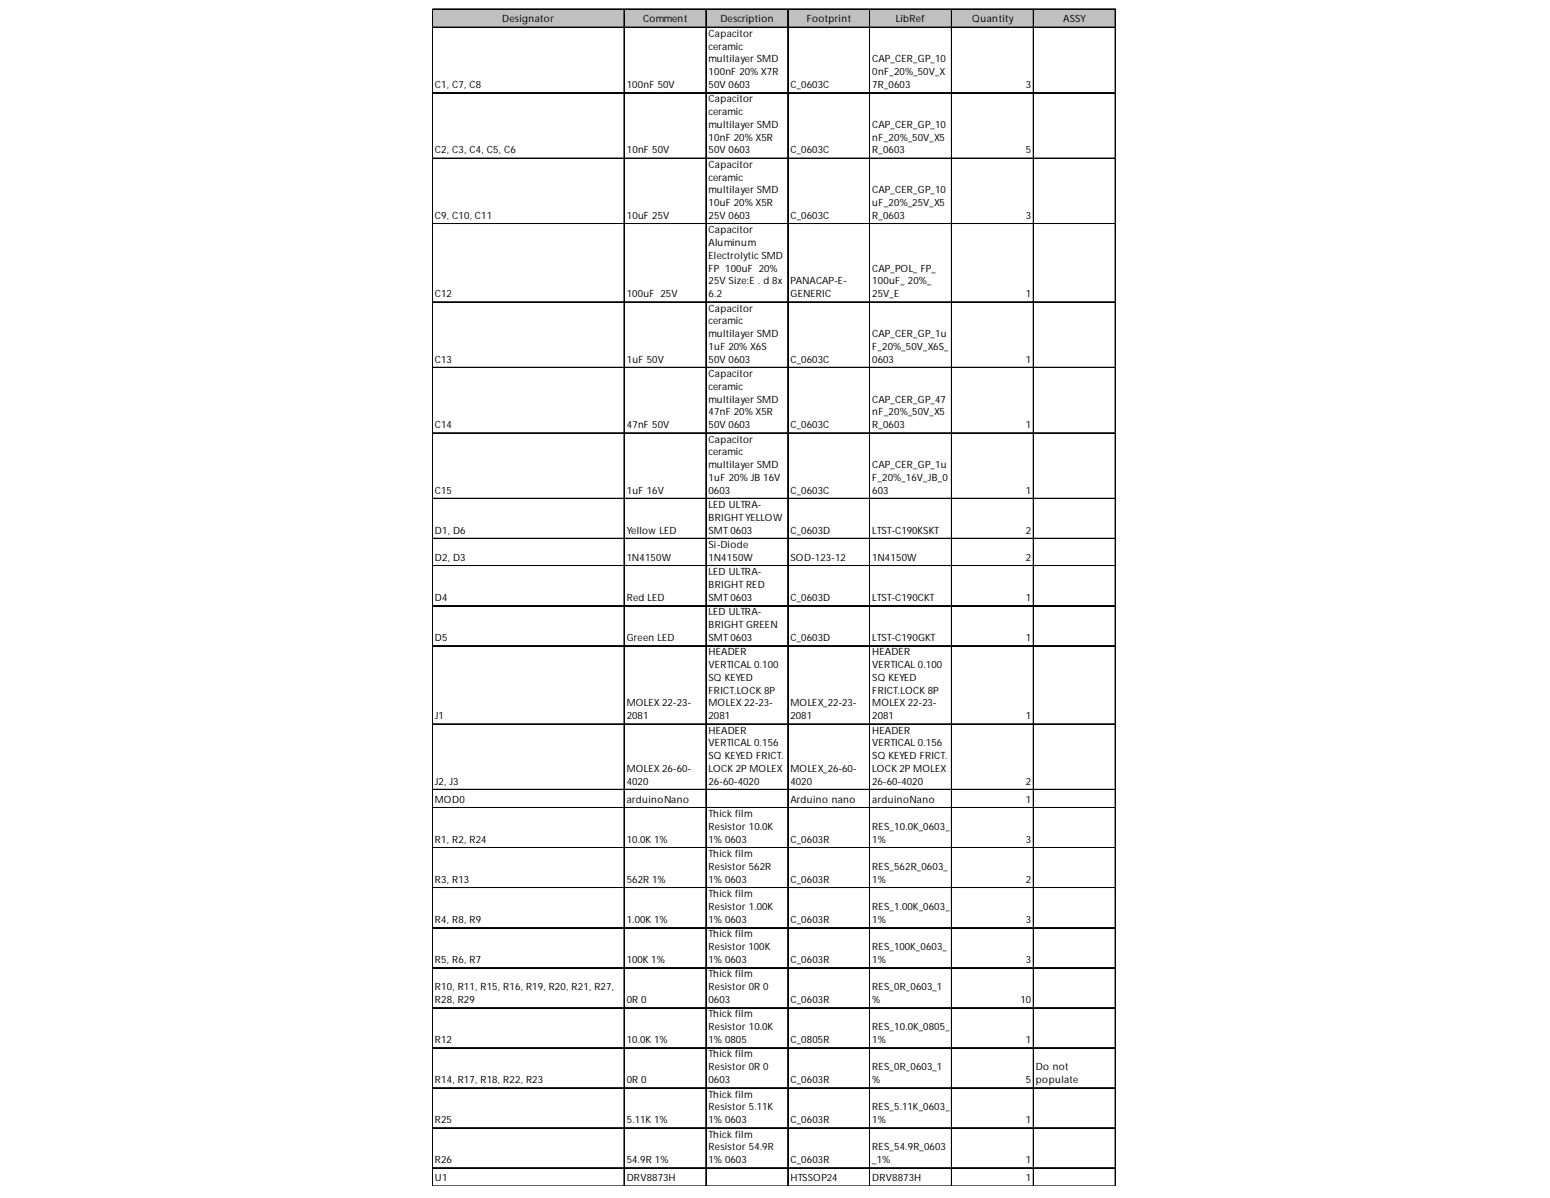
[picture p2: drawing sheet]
<svg xmlns="http://www.w3.org/2000/svg" width="279mm" height="216mm" viewBox="0 0 279 216" stroke-linecap="round" stroke-linejoin="round" font-family="sans-serif">
<defs><g id="words">
<g font-size="1.8">
<text x="90.5" y="4">Designator</text>
<text x="115.9" y="4">Comment</text>
<text x="129.8" y="4">Description</text>
<text x="145.4" y="4">Footprint</text>
<text x="161.5" y="4">LibRef</text>
<text x="175.3" y="4">Quantity</text>
<text x="191.7" y="4">ASSY</text>
<text x="127.7" y="6.7">Capacitor</text>
<text x="127.7" y="9">ceramic</text>
<text x="127.7" y="11.2">multilayer SMD</text>
<text x="157.2" y="11.2">CAP_CER_GP_10</text>
<text x="78.4" y="15.8">C1, C7, C8</text>
<text x="113" y="15.8">100nF 50V</text>
<text x="127.7" y="13.5">100nF 20% X7R</text>
<text x="127.7" y="15.8">50V 0603</text>
<text x="142.5" y="15.8">C_0603C</text>
<text x="157.2" y="13.5">0nF_20%_50V_X</text>
<text x="157.2" y="15.8">7R_0603</text>
<text x="184.9" y="15.8">3</text>
<text x="127.7" y="18.5">Capacitor</text>
<text x="127.7" y="20.8">ceramic</text>
<text x="127.7" y="23.1">multilayer SMD</text>
<text x="157.2" y="23.1">CAP_CER_GP_10</text>
<text x="78.4" y="27.6">C2, C3, C4, C5, C6</text>
<text x="113" y="27.6">10nF 50V</text>
<text x="127.7" y="25.3">10nF 20% X5R</text>
<text x="127.7" y="27.6">50V 0603</text>
<text x="142.5" y="27.6">C_0603C</text>
<text x="157.2" y="25.3">nF_20%_50V_X5</text>
<text x="157.2" y="27.6">R_0603</text>
<text x="184.9" y="27.6">5</text>
<text x="127.7" y="30.3">Capacitor</text>
<text x="127.7" y="32.6">ceramic</text>
<text x="127.7" y="34.9">multilayer SMD</text>
<text x="157.2" y="34.9">CAP_CER_GP_10</text>
<text x="78.4" y="39.4">C9, C10, C11</text>
<text x="113" y="39.4">10uF 25V</text>
<text x="127.7" y="37.1">10uF 20% X5R</text>
<text x="127.7" y="39.4">25V 0603</text>
<text x="142.5" y="39.4">C_0603C</text>
<text x="157.2" y="37.1">uF_20%_25V_X5</text>
<text x="157.2" y="39.4">R_0603</text>
<text x="184.9" y="39.4">3</text>
<text x="127.7" y="42.1">Capacitor</text>
<text x="127.7" y="44.4">Aluminum</text>
<text x="127.7" y="46.7">Electrolytic SMD</text>
<text x="78.4" y="53.5">C12</text>
<text x="113" y="53.5">100uF 25V</text>
<text x="127.7" y="49">FP 100uF 20%</text>
<text x="127.7" y="51.2">25V Size:E . d 8x</text>
<text x="127.7" y="53.5">6.2</text>
<text x="142.5" y="51.2">PANACAP-E-</text>
<text x="142.5" y="53.5">GENERIC</text>
<text x="157.2" y="49">CAP_POL_ FP_</text>
<text x="157.2" y="51.2">100uF_ 20%_</text>
<text x="157.2" y="53.5">25V_E</text>
<text x="184.9" y="53.5">1</text>
<text x="127.7" y="56.2">Capacitor</text>
<text x="127.7" y="58.5">ceramic</text>
<text x="78.4" y="65.3">C13</text>
<text x="113" y="65.3">1uF 50V</text>
<text x="127.7" y="60.8">multilayer SMD</text>
<text x="127.7" y="63">1uF 20% X6S</text>
<text x="127.7" y="65.3">50V 0603</text>
<text x="142.5" y="65.3">C_0603C</text>
<text x="157.2" y="60.8">CAP_CER_GP_1u</text>
<text x="157.2" y="63">F_20%_50V_X6S_</text>
<text x="157.2" y="65.3">0603</text>
<text x="184.9" y="65.3">1</text>
<text x="127.7" y="68">Capacitor</text>
<text x="127.7" y="70.3">ceramic</text>
<text x="78.4" y="77.1">C14</text>
<text x="113" y="77.1">47nF 50V</text>
<text x="127.7" y="72.6">multilayer SMD</text>
<text x="127.7" y="74.9">47nF 20% X5R</text>
<text x="127.7" y="77.1">50V 0603</text>
<text x="142.5" y="77.1">C_0603C</text>
<text x="157.2" y="72.6">CAP_CER_GP_47</text>
<text x="157.2" y="74.9">nF_20%_50V_X5</text>
<text x="157.2" y="77.1">R_0603</text>
<text x="184.9" y="77.1">1</text>
<text x="127.7" y="79.8">Capacitor</text>
<text x="127.7" y="82.1">ceramic</text>
<text x="78.4" y="88.9">C15</text>
<text x="113" y="88.9">1uF 16V</text>
<text x="127.7" y="84.4">multilayer SMD</text>
<text x="127.7" y="86.7">1uF 20% JB 16V</text>
<text x="127.7" y="88.9">0603</text>
<text x="142.5" y="88.9">C_0603C</text>
<text x="157.2" y="84.4">CAP_CER_GP_1u</text>
<text x="157.2" y="86.7">F_20%_16V_JB_0</text>
<text x="157.2" y="88.9">603</text>
<text x="184.9" y="88.9">1</text>
<text x="127.7" y="91.6">LED ULTRA-</text>
<text x="127.7" y="93.9">BRIGHTYELLOW</text>
<text x="78.4" y="96.2">D1, D6</text>
<text x="78.4" y="101.1">D2, D3</text>
<text x="113" y="96.2">Yellow LED</text>
<text x="113" y="101.1">1N4150W</text>
<text x="127.7" y="96.2">SMT 0603</text>
<text x="127.7" y="98.8">Si-Diode</text>
<text x="127.7" y="101.1">1N4150W</text>
<text x="142.5" y="96.2">C_0603D</text>
<text x="142.5" y="101.1">SOD-123-12</text>
<text x="157.2" y="96.2">LTST-C190KSKT</text>
<text x="157.2" y="101.1">1N4150W</text>
<text x="184.9" y="96.2">2</text>
<text x="184.9" y="101.1">2</text>
<text x="127.7" y="103.7">LED ULTRA-</text>
<text x="127.7" y="106">BRIGHT RED</text>
<text x="78.4" y="108.3">D4</text>
<text x="113" y="108.3">Red LED</text>
<text x="127.7" y="108.3">SMT 0603</text>
<text x="127.7" y="110.9">LED ULTRA-</text>
<text x="127.7" y="113.2">BRIGHT GREEN</text>
<text x="142.5" y="108.3">C_0603D</text>
<text x="157.2" y="108.3">LTST-C190CKT</text>
<text x="184.9" y="108.3">1</text>
<text x="78.4" y="115.5">D5</text>
<text x="113" y="115.5">Green LED</text>
<text x="127.7" y="115.5">SMT 0603</text>
<text x="127.7" y="118.1">HEADER</text>
<text x="142.5" y="115.5">C_0603D</text>
<text x="157.2" y="115.5">LTST-C190GKT</text>
<text x="157.2" y="118.1">HEADER</text>
<text x="184.9" y="115.5">1</text>
<text x="127.7" y="120.4">VERTICAL 0.100</text>
<text x="127.7" y="122.7">SQ KEYED</text>
<text x="127.7" y="125">FRICT.LOCK 8P</text>
<text x="157.2" y="120.4">VERTICAL 0.100</text>
<text x="157.2" y="122.7">SQ KEYED</text>
<text x="157.2" y="125">FRICT.LOCK 8P</text>
<text x="78.4" y="129.6">J1</text>
<text x="113" y="127.3">MOLEX 22-23-</text>
<text x="113" y="129.6">2081</text>
<text x="127.7" y="127.3">MOLEX 22-23-</text>
<text x="127.7" y="129.6">2081</text>
<text x="142.5" y="127.3">MOLEX_22-23-</text>
<text x="142.5" y="129.6">2081</text>
<text x="157.2" y="127.3">MOLEX 22-23-</text>
<text x="157.2" y="129.6">2081</text>
<text x="184.9" y="129.6">1</text>
<text x="127.7" y="132.2">HEADER</text>
<text x="127.7" y="134.5">VERTICAL 0.156</text>
<text x="127.7" y="136.8">SQ KEYED FRICT.</text>
<text x="157.2" y="132.2">HEADER</text>
<text x="157.2" y="134.5">VERTICAL 0.156</text>
<text x="157.2" y="136.8">SQ KEYED FRICT.</text>
<text x="78.4" y="141.4">J2, J3</text>
<text x="113" y="139.1">MOLEX 26-60-</text>
<text x="113" y="141.4">4020</text>
<text x="127.7" y="139.1">LOCK 2P MOLEX</text>
<text x="127.7" y="141.4">26-60-4020</text>
<text x="142.5" y="139.1">MOLEX_26-60-</text>
<text x="142.5" y="141.4">4020</text>
<text x="157.2" y="139.1">LOCK 2P MOLEX</text>
<text x="157.2" y="141.4">26-60-4020</text>
<text x="184.9" y="141.4">2</text>
<text x="78.4" y="144.7">MOD0</text>
<text x="113" y="144.7">arduinoNano</text>
<text x="127.7" y="147.3">Thick film</text>
<text x="127.7" y="149.6">Resistor 10.0K</text>
<text x="142.5" y="144.7">Arduino nano</text>
<text x="157.2" y="144.7">arduinoNano</text>
<text x="157.2" y="149.6">RES_10.0K_0603_</text>
<text x="184.9" y="144.7">1</text>
<text x="78.4" y="151.9">R1, R2, R24</text>
<text x="113" y="151.9">10.0K 1%</text>
<text x="127.7" y="151.9">1% 0603</text>
<text x="127.7" y="154.5">Thick film</text>
<text x="142.5" y="151.9">C_0603R</text>
<text x="157.2" y="151.9">1%</text>
<text x="184.9" y="151.9">3</text>
<text x="78.4" y="159.1">R3, R13</text>
<text x="113" y="159.1">562R 1%</text>
<text x="127.7" y="156.8">Resistor 562R</text>
<text x="127.7" y="159.1">1% 0603</text>
<text x="127.7" y="161.7">Thick film</text>
<text x="142.5" y="159.1">C_0603R</text>
<text x="157.2" y="156.8">RES_562R_0603_</text>
<text x="157.2" y="159.1">1%</text>
<text x="184.9" y="159.1">2</text>
<text x="78.4" y="166.3">R4, R8, R9</text>
<text x="113" y="166.3">1.00K 1%</text>
<text x="127.7" y="164">Resistor 1.00K</text>
<text x="127.7" y="166.3">1% 0603</text>
<text x="142.5" y="166.3">C_0603R</text>
<text x="157.2" y="164">RES_1.00K_0603_</text>
<text x="157.2" y="166.3">1%</text>
<text x="184.9" y="166.3">3</text>
<text x="78.4" y="173.5">R5, R6, R7</text>
<text x="113" y="173.5">100K 1%</text>
<text x="127.7" y="168.9">Thick film</text>
<text x="127.7" y="171.2">Resistor 100K</text>
<text x="127.7" y="173.5">1% 0603</text>
<text x="142.5" y="173.5">C_0603R</text>
<text x="157.2" y="171.2">RES_100K_0603_</text>
<text x="157.2" y="173.5">1%</text>
<text x="184.9" y="173.5">3</text>
<text x="78.4" y="178.4">R10, R11, R15, R16, R19, R20, R21, R27,</text>
<text x="127.7" y="176.2">Thick film</text>
<text x="127.7" y="178.4">Resistor 0R 0</text>
<text x="157.2" y="178.4">RES_0R_0603_1</text>
<text x="78.4" y="180.7">R28, R29</text>
<text x="113" y="180.7">0R 0</text>
<text x="127.7" y="180.7">0603</text>
<text x="127.7" y="183.4">Thick film</text>
<text x="127.7" y="185.7">Resistor 10.0K</text>
<text x="142.5" y="180.7">C_0603R</text>
<text x="157.2" y="180.7">%</text>
<text x="157.2" y="185.7">RES_10.0K_0805_</text>
<text x="184" y="180.7">10</text>
<text x="78.4" y="188">R12</text>
<text x="113" y="188">10.0K 1%</text>
<text x="127.7" y="188">1% 0805</text>
<text x="127.7" y="190.6">Thick film</text>
<text x="142.5" y="188">C_0805R</text>
<text x="157.2" y="188">1%</text>
<text x="184.9" y="188">1</text>
<text x="78.4" y="195.2">R14, R17, R18, R22, R23</text>
<text x="113" y="195.2">0R 0</text>
<text x="127.7" y="192.9">Resistor 0R 0</text>
<text x="127.7" y="195.2">0603</text>
<text x="127.7" y="197.8">Thick film</text>
<text x="142.5" y="195.2">C_0603R</text>
<text x="157.2" y="192.9">RES_0R_0603_1</text>
<text x="157.2" y="195.2">%</text>
<text x="184.9" y="195.2">5</text>
<text x="186.7" y="192.9">Do not</text>
<text x="186.7" y="195.2">populate</text>
<text x="78.4" y="202.4">R25</text>
<text x="113" y="202.4">5.11K 1%</text>
<text x="127.7" y="200.1">Resistor 5.11K</text>
<text x="127.7" y="202.4">1% 0603</text>
<text x="142.5" y="202.4">C_0603R</text>
<text x="157.2" y="200.1">RES_5.11K_0603_</text>
<text x="157.2" y="202.4">1%</text>
<text x="184.9" y="202.4">1</text>
<text x="78.4" y="209.6">R26</text>
<text x="113" y="209.6">54.9R 1%</text>
<text x="127.7" y="205">Thick film</text>
<text x="127.7" y="207.3">Resistor 54.9R</text>
<text x="127.7" y="209.6">1% 0603</text>
<text x="142.5" y="209.6">C_0603R</text>
<text x="157.2" y="207.3">RES_54.9R_0603</text>
<text x="157.2" y="209.6">_1%</text>
<text x="184.9" y="209.6">1</text>
<text x="78.4" y="212.9">U1</text>
<text x="113" y="212.9">DRV8873H</text>
<text x="142.5" y="212.9">HTSSOP24</text>
<text x="157.2" y="212.9">DRV8873H</text>
<text x="184.9" y="212.9">1</text>
</g>
</g></defs>
<path d="M78 1.7h123.2v3.3h-123.2z" fill="#c0c0c0"/>
<g fill="none" stroke="#000" stroke-width=".18">
<path d="M77.9 1.6v212.1M78 1.6v212.1M78 1.6h123.2M78 1.7h123.2M78 4.9h123.2M78 5h123.2M78 16.7h123.2M78 16.8h123.2M112.5 1.8v211.9M112.6 1.8v211.9M127.2 1.8v211.9M127.3 1.8v211.9"/>
<path d="M142 1.8v211.9M142.1 1.8v211.9M156.7 1.8v211.9M156.8 1.8v211.9M171.5 1.8v211.9M171.6 1.8v211.9M186.2 1.8v211.9M186.3 1.8v211.9M201 1.8v211.9M201.1 1.8v211.9M78 28.5h123.2M78 28.6h123.2"/>
<path d="M78 40.3h123.2M78 40.4h123.2M78 54.4h123.2M78 54.5h123.2M78 66.2h123.2M78 66.3h123.2M78 78h123.2M78 78.1h123.2M78 89.8h123.2M78 89.9h123.2M78 97h123.2M78 97.1h123.2"/>
<path d="M78 101.9h123.2M78 102h123.2M78 109.1h123.2M78 109.2h123.2M78 116.3h123.2M78 116.4h123.2M78 130.4h123.2M78 130.5h123.2M78 142.2h123.2M78 142.3h123.2M78 145.5h123.2M78 145.6h123.2"/>
<path d="M78 152.7h123.2M78 152.8h123.2M78 159.9h123.2M78 160h123.2M78 167.2h123.2M78 174.4h123.2M78 174.5h123.2M78 181.6h123.2M78 181.7h123.2M78 188.8h123.2M78 188.9h123.2M78 196h123.2"/>
<path d="M78 196.1h123.2M78 203.2h123.2M78 203.3h123.2M78 210.4h123.2M78 210.5h123.2M78 213.7h123.2"/>
</g>
<path d="M201.2 1.6h.1" fill="none" stroke="#dadcdd" stroke-width=".18"/>
<path d="M201.2 1.6v.2z" fill="#dadcdd"/>
<path d="M201.2 4.9h.1" fill="none" stroke="#dadcdd" stroke-width=".18"/>
<path d="M201.2 4.9v.1z" fill="#dadcdd"/>
<path d="M201.2 16.7h.1" fill="none" stroke="#dadcdd" stroke-width=".18"/>
<path d="M201.2 16.7v.1z" fill="#dadcdd"/>
<path d="M201.2 28.5h.1" fill="none" stroke="#dadcdd" stroke-width=".18"/>
<path d="M201.2 28.5v.1z" fill="#dadcdd"/>
<path d="M201.2 40.3h.1" fill="none" stroke="#dadcdd" stroke-width=".18"/>
<path d="M201.2 40.3v.1z" fill="#dadcdd"/>
<path d="M201.2 54.4h.1" fill="none" stroke="#dadcdd" stroke-width=".18"/>
<path d="M201.2 54.4v.1z" fill="#dadcdd"/>
<path d="M201.2 66.2h.1" fill="none" stroke="#dadcdd" stroke-width=".18"/>
<path d="M201.2 66.2v.1z" fill="#dadcdd"/>
<path d="M201.2 78h.1" fill="none" stroke="#dadcdd" stroke-width=".18"/>
<path d="M201.2 78v.2z" fill="#dadcdd"/>
<path d="M201.2 89.8h.1" fill="none" stroke="#dadcdd" stroke-width=".18"/>
<path d="M201.2 89.8v.2z" fill="#dadcdd"/>
<path d="M201.2 97h.1" fill="none" stroke="#dadcdd" stroke-width=".18"/>
<path d="M201.2 97v.2z" fill="#dadcdd"/>
<path d="M201.2 101.9h.1" fill="none" stroke="#dadcdd" stroke-width=".18"/>
<path d="M201.2 101.9v.2z" fill="#dadcdd"/>
<path d="M201.2 109.1h.1" fill="none" stroke="#dadcdd" stroke-width=".18"/>
<path d="M201.2 109.1v.2z" fill="#dadcdd"/>
<path d="M201.2 116.3h.1" fill="none" stroke="#dadcdd" stroke-width=".18"/>
<path d="M201.2 116.3v.2z" fill="#dadcdd"/>
<path d="M201.2 130.4h.1" fill="none" stroke="#dadcdd" stroke-width=".18"/>
<path d="M201.2 130.4v.2z" fill="#dadcdd"/>
<path d="M201.2 142.2h.1" fill="none" stroke="#dadcdd" stroke-width=".18"/>
<path d="M201.2 142.2v.2z" fill="#dadcdd"/>
<path d="M201.2 145.5h.1" fill="none" stroke="#dadcdd" stroke-width=".18"/>
<path d="M201.2 145.5v.2z" fill="#dadcdd"/>
<path d="M201.2 152.7h.1" fill="none" stroke="#dadcdd" stroke-width=".18"/>
<path d="M201.2 152.7v.2z" fill="#dadcdd"/>
<path d="M201.2 159.9h.1" fill="none" stroke="#dadcdd" stroke-width=".18"/>
<path d="M201.2 159.9v.2z" fill="#dadcdd"/>
<path d="M201.2 167.2h.1" fill="none" stroke="#dadcdd" stroke-width=".18"/>
<path d="M201.2 167.2v.1z" fill="#dadcdd"/>
<path d="M201.2 174.4h.1" fill="none" stroke="#dadcdd" stroke-width=".18"/>
<path d="M201.2 174.4v.1z" fill="#dadcdd"/>
<path d="M201.2 181.6h.1" fill="none" stroke="#dadcdd" stroke-width=".18"/>
<path d="M201.2 181.6v.1z" fill="#dadcdd"/>
<path d="M201.2 188.8h.1" fill="none" stroke="#dadcdd" stroke-width=".18"/>
<path d="M201.2 188.8v.2z" fill="#dadcdd"/>
<path d="M201.2 196h.1" fill="none" stroke="#dadcdd" stroke-width=".18"/>
<path d="M201.2 196v.2z" fill="#dadcdd"/>
<path d="M201.2 203.2h.1" fill="none" stroke="#dadcdd" stroke-width=".18"/>
<path d="M201.2 203.2v.2z" fill="#dadcdd"/>
<path d="M201.2 210.4h.1" fill="none" stroke="#dadcdd" stroke-width=".18"/>
<path d="M201.2 210.4v.2z" fill="#dadcdd"/>
<path d="M201.2 213.7h.1" fill="none" stroke="#dadcdd" stroke-width=".18"/>
<use href="#words"/>
</svg>
